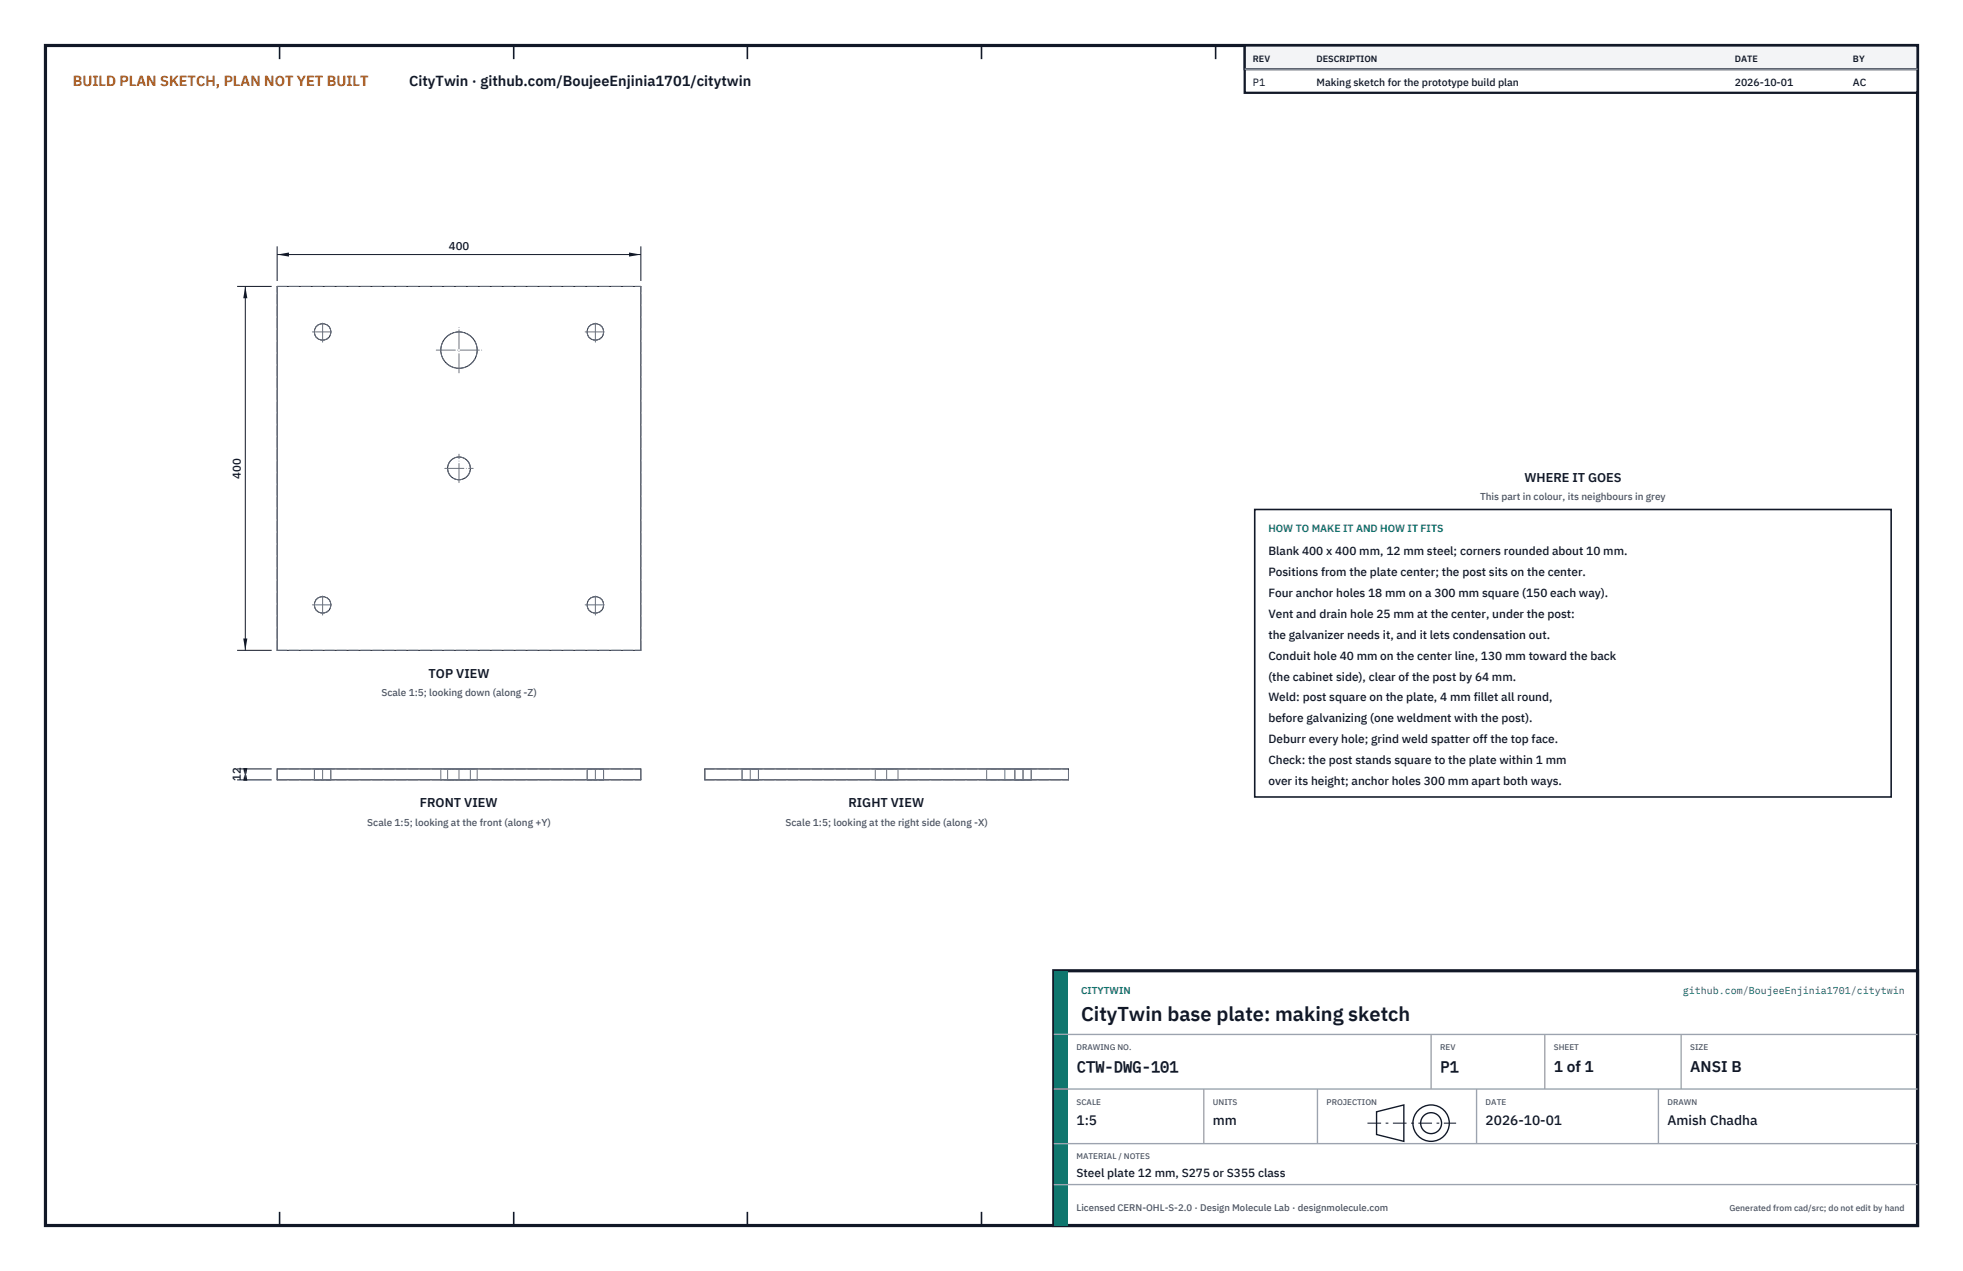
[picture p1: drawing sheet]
<svg xmlns="http://www.w3.org/2000/svg" width="432mm" height="279mm" viewBox="0 0 432 279" stroke-linecap="round" stroke-linejoin="round" font-family="sans-serif">
<defs><g id="words">
<text font-size="4.4" fill="#111827" x="237.8" y="224.4">CityTwin base plate: making sketch</text>
<g font-size="3.4" fill="#111827">
<text x="236.8" y="235.6">CTW-DWG-101</text>
<text x="316.8" y="235.6">P1</text>
<text x="341.8" y="235.6">1 of 1</text>
<text x="371.8" y="235.6">ANSI B</text>
</g>
<text font-size="3.2" fill="#b45309" x="16" y="19">BUILD PLAN SKETCH, PLAN NOT YET BUILT</text>
<text font-size="3.2" fill="#111827" x="90" y="19">CityTwin · github.com/BoujeeEnjinia1701/citytwin</text>
<g font-size="3" fill="#111827">
<text x="236.8" y="247.2">1:5</text>
<text x="266.8" y="247.2">mm</text>
<text x="326.8" y="247.2">2026-10-01</text>
<text x="366.8" y="247.2">Amish Chadha</text>
</g>
<g font-size="2.8" fill="#111827">
<text x="335.3" y="106">WHERE IT GOES</text>
<text x="94.3" y="149">TOP VIEW</text>
<text x="92.4" y="177.5">FRONT VIEW</text>
<text x="186.6" y="177.5">RIGHT VIEW</text>
</g>
<g font-size="2.6" fill="#111827">
<text x="279" y="122">Blank 400 x 400 mm, 12 mm steel; corners rounded about 10 mm.</text>
<text x="279" y="126.6">Positions from the plate center; the post sits on the center.</text>
<text x="279" y="131.2">Four anchor holes 18 mm on a 300 mm square (150 each way).</text>
<text x="279" y="135.8">Vent and drain hole 25 mm at the center, under the post:</text>
<text x="279" y="140.4">the galvanizer needs it, and it lets condensation out.</text>
<text x="279" y="145">Conduit hole 40 mm on the center line, 130 mm toward the back</text>
<text x="279" y="149.6">(the cabinet side), clear of the post by 64 mm.</text>
<text x="279" y="154.2">Weld: post square on the plate, 4 mm fillet all round,</text>
<text x="279" y="158.8">before galvanizing (one weldment with the post).</text>
<text x="279" y="163.4">Deburr every hole; grind weld spatter off the top face.</text>
<text x="279" y="168">Check: the post stands square to the plate within 1 mm</text>
<text x="279" y="172.6">over its height; anchor holes 300 mm apart both ways.</text>
<text x="236.8" y="258.8">Steel plate 12 mm, S275 or S355 class</text>
</g>
<g font-size="2.5" fill="#111827">
<text x="98.7" y="55">400</text>
<text x="53" y="105.2" transform="rotate(-90 53 105.2)">400</text>
<text x="53" y="171.7" transform="rotate(-90 53 171.7)">12</text>
</g>
<g font-size="2.3" fill="#111827">
<text x="275.6" y="18.8">P1</text>
<text x="289.6" y="18.8">Making sketch for the prototype build plan</text>
<text x="381.6" y="18.8">2026-10-01</text>
<text x="407.6" y="18.8">AC</text>
</g>
<text font-size="2.3" fill="#0f766e" x="279" y="117">HOW TO MAKE IT AND HOW IT FITS</text>
<g font-size="2.2" fill="#4b5563">
<text x="325.6" y="110">This part in colour, its neighbours in grey</text>
<text x="83.9" y="153">Scale 1:5; looking down (along -Z)</text>
<text x="80.8" y="181.5">Scale 1:5; looking at the front (along +Y)</text>
<text x="172.8" y="181.5">Scale 1:5; looking at the right side (along -X)</text>
</g>
<g font-size="2.2" fill="#0f766e">
<text x="237.8" y="218.4">CITYTWIN</text>
<text x="370.2" y="218.4">github.com/BoujeeEnjinia1701/citytwin</text>
</g>
<text font-size="2.1" fill="#4b5563" x="236.8" y="266.2">Licensed CERN-OHL-S-2.0 · Design Molecule Lab · designmolecule.com</text>
<g font-size="2" fill="#111827">
<text x="275.6" y="13.6">REV</text>
<text x="289.6" y="13.6">DESCRIPTION</text>
<text x="381.6" y="13.6">DATE</text>
<text x="407.6" y="13.6">BY</text>
</g>
<text font-size="1.9" fill="#4b5563" x="380.4" y="266.2">Generated from cad/src; do not edit by hand</text>
<g font-size="1.8" fill="#4b5563">
<text x="236.8" y="230.8">DRAWING NO.</text>
<text x="316.8" y="230.8">REV</text>
<text x="341.8" y="230.8">SHEET</text>
<text x="371.8" y="230.8">SIZE</text>
<text x="236.8" y="242.8">SCALE</text>
<text x="266.8" y="242.8">UNITS</text>
<text x="291.8" y="242.8">PROJECTION</text>
<text x="326.8" y="242.8">DATE</text>
<text x="366.8" y="242.8">DRAWN</text>
<text x="236.8" y="254.8">MATERIAL / NOTES</text>
</g>
</g></defs>
<path d="M10 10h411.8v259.4h-411.8z" fill="none" stroke="#111827" stroke-width=".7" stroke-linecap="butt"/>
<g fill="none" stroke="#111827" stroke-width=".35">
<path d="M61.5 10v3M113 10v3M164.4 10v3M215.9 10v3M267.4 10v3M318.9 10v3M370.3 10v3M61.5 266.4v3M113 266.4v3M164.4 266.4v3M215.9 266.4v3M267.4 266.4v3"/>
<path d="M318.9 266.4v3M370.3 266.4v3"/>
</g>
<g fill="none" stroke="#111727" stroke-width=".22">
<path d="M61 63h80v80h-80zM61 169h80v2.4h-80zM155 169h80v2.4h-80z"/>
<circle cx="71" cy="73" r="1.81"/>
<circle cx="101" cy="77" r="4"/>
<circle cx="131" cy="73" r="1.81"/>
<circle cx="101" cy="103" r="2.5"/>
<circle cx="71" cy="133" r="1.81"/>
<circle cx="131" cy="133" r="1.81"/>
</g>
<g fill="none" stroke="#6a7180" stroke-width=".22" stroke-dasharray="2.1 .5">
<path d="M61 63h80M61 143v-80M61 143h80M141 143v-80M61 171.4v-2.4M61 169h80M61 171.4h80M69.2 169h3.6M69.2 171.4h3.6M69.2 171.4v-2.4M72.8 169h-3.6M72.8 171.4h-3.6"/>
<path d="M72.8 171.4v-2.4M97 169h8M97 171.4h8M97 171.4v-2.4M98.5 169h5M98.5 171.4h5M98.5 171.4v-2.4M103.5 169h-5M103.5 171.4h-5M103.5 171.4v-2.4M105 169h-8M105 171.4h-8"/>
<path d="M105 171.4v-2.4M129.2 169h3.6M129.2 171.4h3.6M129.2 171.4v-2.4M132.8 169h-3.6M132.8 171.4h-3.6M132.8 171.4v-2.4M141 171.4v-2.4M155 171.4v-2.4M155 169h80M155 171.4h80M163.2 169h1.8"/>
<path d="M163.2 171.4h1.8M163.2 171.4v-2.4M165 169h1.8M165 171.4h1.8M166.8 169h-3.6M166.8 171.4h-3.6M166.8 171.4v-2.4M192.5 169h2.5M192.5 171.4h2.5M192.5 171.4v-2.4M195 169h2.5M195 171.4h2.5"/>
<path d="M197.5 169h-5M197.5 171.4h-5M197.5 171.4v-2.4M217 169h4M217 171.4h4M217 171.4v-2.4M221 169h4M221 171.4h4M223.2 169h1.8M223.2 171.4h1.8M223.2 171.4v-2.4M225 169h1.8"/>
<path d="M225 169h-8M225 171.4h1.8M225 171.4h-8M225 171.4v-2.4M226.8 169h-3.6M226.8 171.4h-3.6M226.8 171.4v-2.4M235 171.4v-2.4"/>
<circle cx="71" cy="73" r="1.81"/>
<circle cx="101" cy="77" r="4"/>
<circle cx="131" cy="73" r="1.81"/>
<circle cx="101" cy="103" r="2.5"/>
<circle cx="71" cy="133" r="1.81"/>
<circle cx="131" cy="133" r="1.81"/>
</g>
<g fill="none" stroke="#6a7180" stroke-width=".22" stroke-dasharray="4.2 .5 0 .5">
<path d="M68.7 73h4.5M71 75.2v-4.5M96 77h10M128.7 73h4.5M131 75.2v-4.5M101 82v-10M97.8 103h6.3M101 106.1v-6.3M68.7 133h4.5M71 135.2v-4.5M128.7 133h4.5M131 135.2v-4.5"/>
<path d="M71 171.4v-2.4M101 171.4v-2.4M131 171.4v-2.4M165 171.4v-2.4M195 171.4v-2.4M221 171.4v-2.4M225 171.4v-2.4"/>
</g>
<path d="M61 54.2v7.6M61 56h80M141 54.2v7.6" fill="none" stroke="#111827" stroke-width=".22"/>
<path d="M61 56l2.6-.5v.9zM138.4 55.5v.9l2.6-.4z" fill="#111827"/>
<path d="M52.2 63h7.6M54 63v80M52.2 143h7.6" fill="none" stroke="#111827" stroke-width=".22"/>
<path d="M54 63l-.5 2.6h.9zM53.5 140.4h.9l-.4 2.6z" fill="#111827"/>
<path d="M52.2 169h7.6M52.2 171.4h7.6M54 169v2.4" fill="none" stroke="#111827" stroke-width=".22"/>
<path d="M54 169l-.5 2.6h.9zM53.5 168.8h.9l-.4 2.6z" fill="#111827"/>
<path d="M276 112h140v63.2h-140z" fill="#fff" stroke="#111827" stroke-width=".35"/>
<path d="M273.8 10h148v10.4h-148z" fill="#fff" stroke="#111827" stroke-width=".5"/>
<path d="M273.8 10h148v5.2h-148z" fill="#f3f4f6" stroke="#111827" stroke-width=".5"/>
<path d="M273.8 15.2h148" fill="none" stroke="#9ca3af" stroke-width=".3"/>
<path d="M231.8 213.4h190v56h-190z" fill="#fff" stroke="#111827" stroke-width=".7" stroke-linecap="butt"/>
<path d="M231.8 213.4h3v56h-3z" fill="#0f766e"/>
<path d="M231.8 227.4h190M231.8 239.4h190M264.8 239.4v12M289.8 239.4v12M314.8 227.4v12M324.8 239.4v12M339.8 227.4v12M364.8 239.4v12M369.8 227.4v12M231.8 251.4h190M231.8 260.4h190" fill="none" stroke="#9ca3af" stroke-width=".3"/>
<g fill="none" stroke="#111827" stroke-width=".3">
<path d="M302.8 244.4l6-1.5v8l-6-1.5z"/>
<circle cx="314.8" cy="246.9" r="4"/>
<circle cx="314.8" cy="246.9" r="2.3"/>
</g>
<path d="M300.8 246.9h19.5" fill="none" stroke="#111827" stroke-width=".22" stroke-dasharray="3 1 .6 1" stroke-linecap="butt"/>
<use href="#words"/>
</svg>
